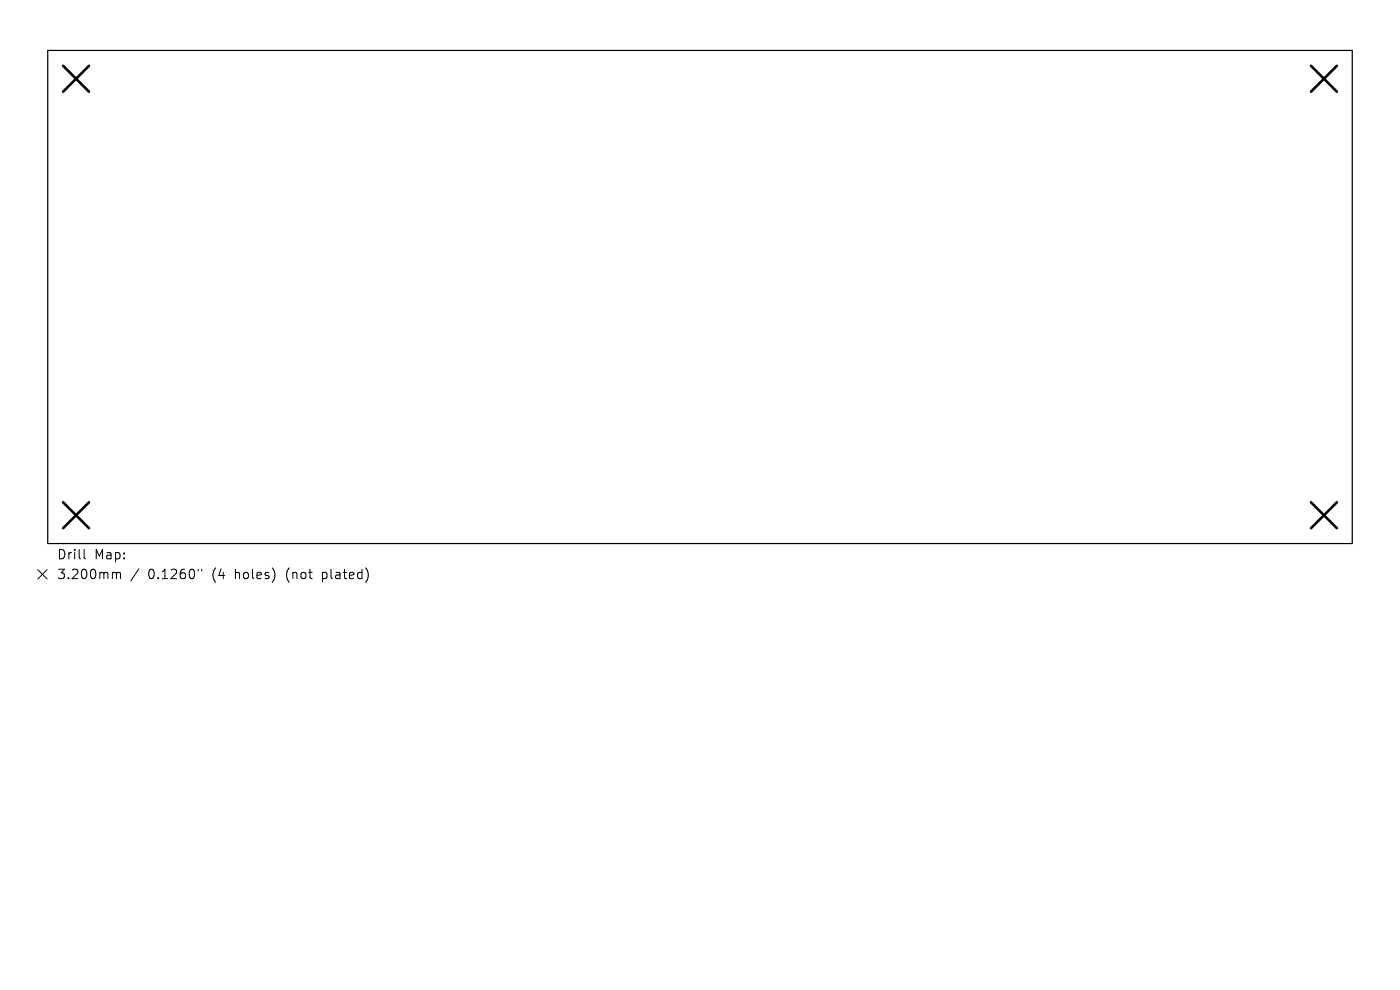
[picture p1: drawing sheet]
<svg xmlns="http://www.w3.org/2000/svg" width="297mm" height="210mm" viewBox="0 0 297 210" stroke-linecap="round" stroke-linejoin="round" font-family="sans-serif">
<defs><g id="words">
<g font-size="2.8">
<text x="12" y="118.9">Drill</text>
<text x="20" y="118.9">Map:</text>
<text x="12" y="123.1">3.200mm</text>
<text x="31.4" y="123.1">0.1260&quot;</text>
<text x="45.2" y="123.1">(4</text>
<text x="50.1" y="123.1">holes)</text>
<text x="61.2" y="123.1">(not</text>
<text x="69" y="123.1">plated)</text>
</g>
</g></defs>
<path d="M10.1 10.7h276.8v104.6h-276.8z" fill="none" stroke="#000" stroke-width=".26"/>
<path d="M13.4 14l5.5 5.5M18.9 14l-5.5 5.5M278.1 14l5.5 5.5M283.6 14l-5.5 5.5M13.4 106.6l5.5 5.4M18.9 106.6l-5.5 5.4M278.1 106.6l5.5 5.4M283.6 106.6l-5.5 5.4" fill="none" stroke="#000" stroke-width=".55"/>
<path d="M17.8 116.5v1.8l.3 .2M8 120.8l2 2M10 120.8l-2 2M24.1 121.4h.3l.3 .3M24.7 121.7l.3-.3 .5 .1 .1 1.2M24.7 121.7v1M29.5 120.7l-1.7 2.5M42 120.7v.4M42.8 120.7v.4" fill="none" stroke="#000" stroke-width=".21"/>
<use href="#words"/>
</svg>
